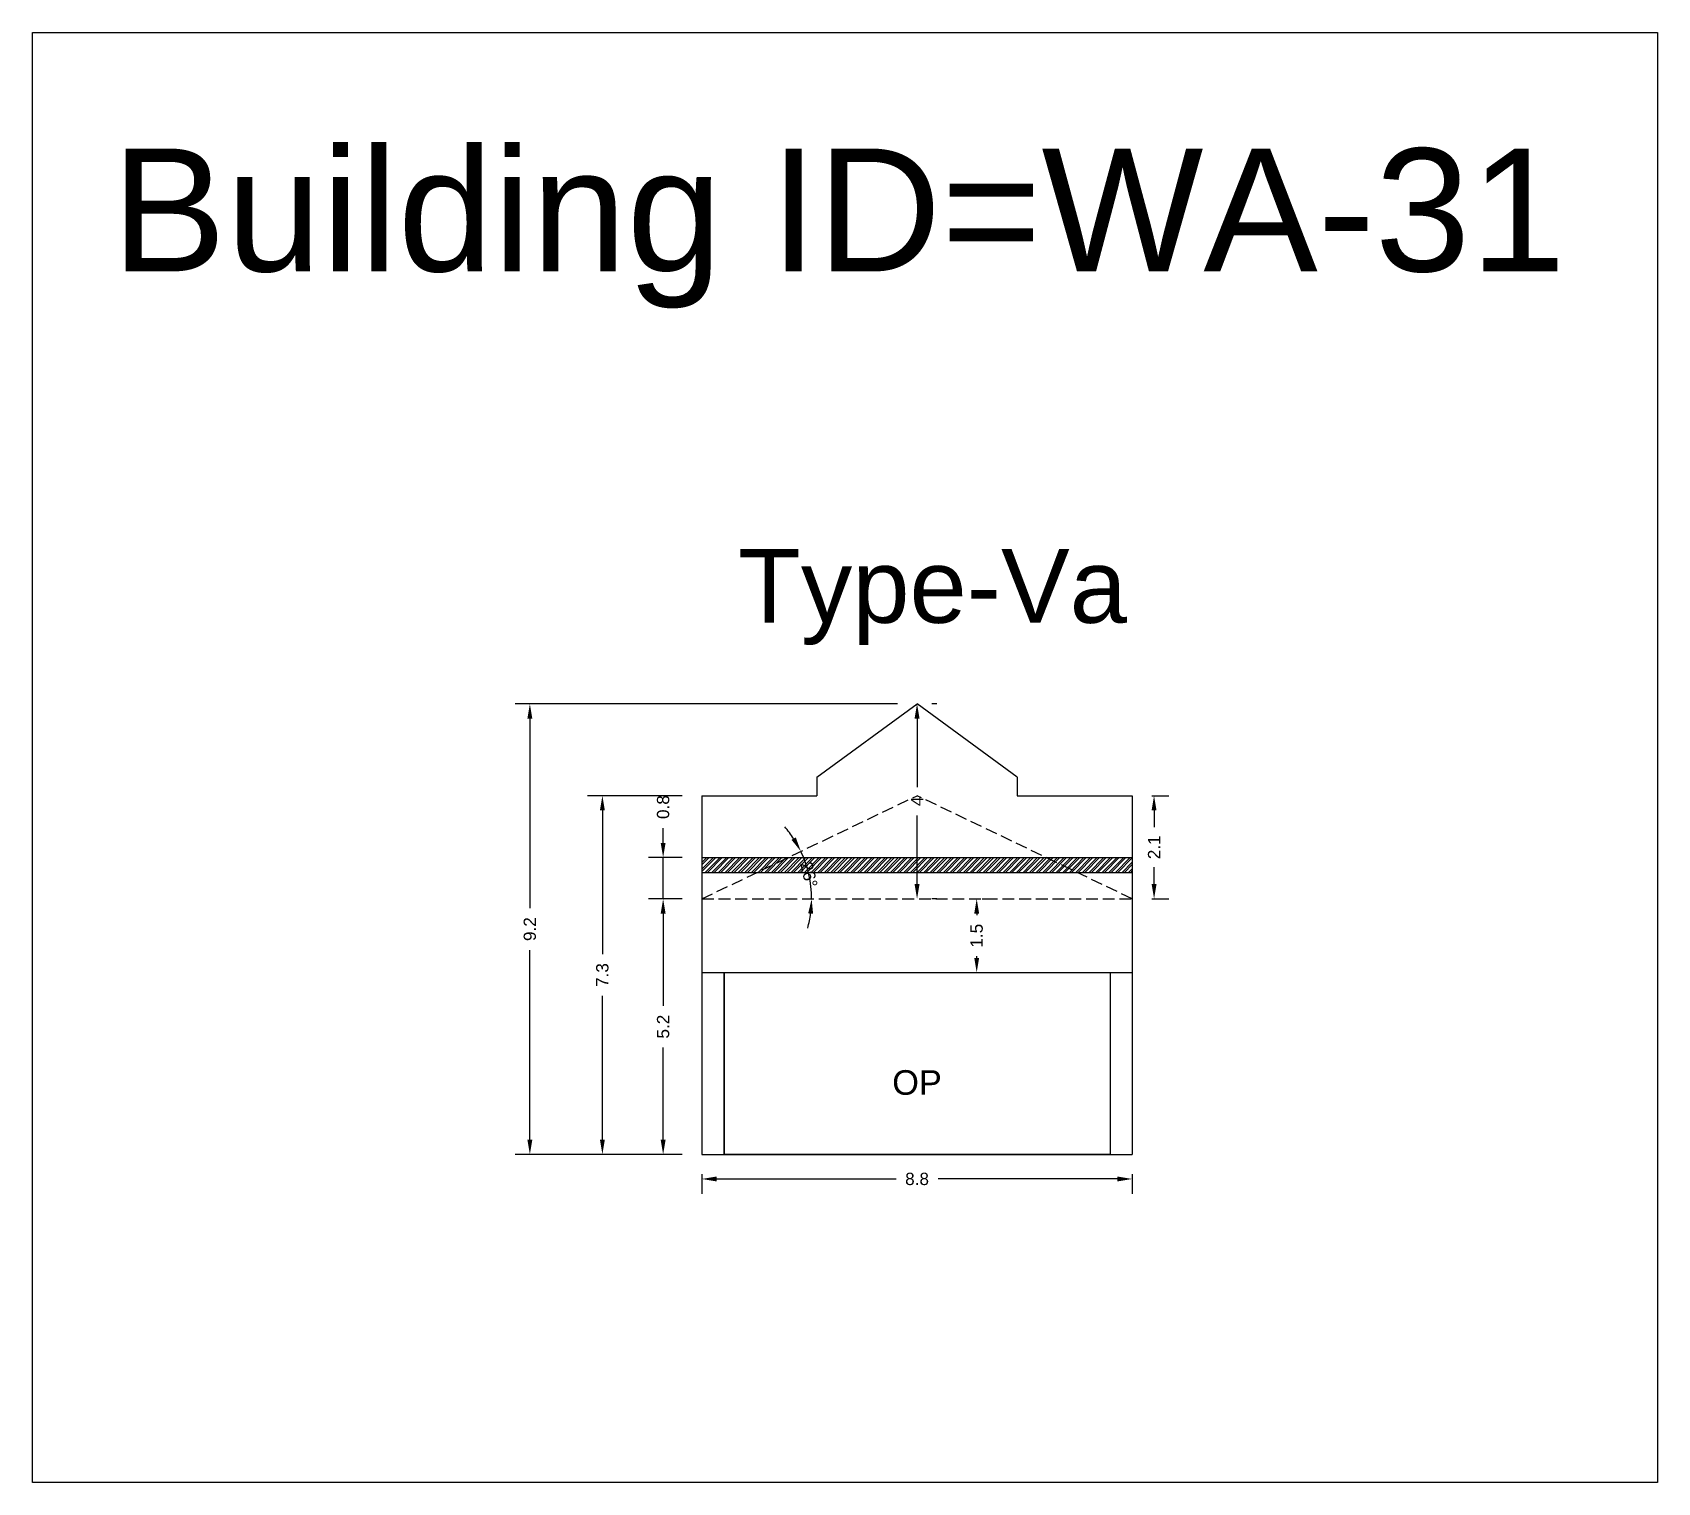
# Model space of a CAD drawing. Header units: metres. Extents: x 3416649 to 3417136, y -6712926 to -6712690.
# Drawn here: x 3416649.39 to 3416682.47, y -6712880.05 to -6712850.54 of the extents above; entities that cross this region are included whole.
import ezdxf

# ---------------------------------------------------------------- set-up
doc = ezdxf.new("R2010")
doc.units = ezdxf.units.M
doc.linetypes.add('ACAD_ISO02W100', pattern=[15, 12, -3])
doc.layers.add('Dotted', color=7, linetype='ACAD_ISO02W100', plot=False)
doc.styles.get("Standard").update_dxf_attribs({"font": 'arial.ttf'})
doc.dimstyles.new('ISO-25', dxfattribs={"dimtxt": 0.25, "dimasz": 0.3, "dimexe": 0.3, "dimexo": 0.4, "dimgap": 0.2, "dimtad": 0, "dimdec": 1, "dimdsep": 46, "dimtxsty": 'Standard', "dimcen": 2.5, "dimadec": 0, "dimazin": 0, "dimtfac": 1, "dimtdec": 1, "dimtmove": 0, "dimatfit": 3, "dimfxl": 1, "dimarcsym": 0})

# ---------------------------------------------------------------- blocks, each defined once
blk = doc.blocks.new('*D246')
at = {"color": 0, "lineweight": -2, "transparency": 16777216}
for p, q in [((3416662.613, -6712868.173), (3416661.924, -6712868.173)), ((3416662.224, -6712868.473), (3416662.224, -6712870.347)), ((3416662.224, -6712873.073), (3416662.224, -6712871.199)), ((3416662.613, -6712873.373), (3416661.924, -6712873.373))]:
    blk.add_line(p, q, dxfattribs=at)
at = {"color": 0, "transparency": 16777216}
for points in [[(3416662.174, -6712868.473), (3416662.274, -6712868.473), (3416662.224, -6712868.173)], [(3416662.174, -6712873.073), (3416662.274, -6712873.073), (3416662.224, -6712873.373)]]:
    blk.add_solid(points, dxfattribs=at)
at = {"layer": 'Defpoints', "color": 0, "transparency": 16777216}
for p in [(3416662.224, -6712868.173), (3416663.013, -6712868.173), (3416663.013, -6712873.373)]:
    blk.add_point(p, dxfattribs=at)
at = {"color": 0, "transparency": 16777216, "insert": (3416662.224, -6712870.773), "char_height": 0.25, "attachment_point": 5, "rotation": 90}
blk.add_mtext('5.2', dxfattribs=at)
blk = doc.blocks.new('*D247')
at = {"color": 0, "lineweight": -2, "transparency": 16777216}
for start, end in [(33.315, 41.0146), (360, 25.6155), (344.6009, 352.3005)]:
    blk.add_arc((3416663.013, -6712868.173), 2.234, start, end, dxfattribs=at)
at = {"color": 0, "transparency": 16777216}
for points in [[(3416664.924, -6712866.921), (3416664.837, -6712866.97), (3416665.028, -6712867.207)], [(3416665.177, -6712868.469), (3416665.277, -6712868.476), (3416665.247, -6712868.173)]]:
    blk.add_solid(points, dxfattribs=at)
at = {"layer": 'Defpoints', "color": 0, "transparency": 16777216}
for p in [(3416667.393, -6712866.073), (3416665.149, -6712867.517), (3416663.013, -6712868.173), (3416663.013, -6712868.173), (3416671.773, -6712868.173)]:
    blk.add_point(p, dxfattribs=at)
at = {"color": 0, "transparency": 16777216, "insert": (3416665.192, -6712867.678), "char_height": 0.25, "attachment_point": 5, "rotation": 282.8077}
blk.add_mtext('26°', dxfattribs=at)
blk = doc.blocks.new('*D248')
at = {"color": 0, "lineweight": -2, "transparency": 16777216}
for p, q in [((3416662.224, -6712867.033), (3416662.224, -6712866.733)), ((3416662.613, -6712867.333), (3416661.924, -6712867.333)), ((3416662.224, -6712868.173), (3416662.224, -6712867.333)), ((3416662.613, -6712868.173), (3416661.924, -6712868.173)), ((3416662.224, -6712868.473), (3416662.224, -6712868.773))]:
    blk.add_line(p, q, dxfattribs=at)
at = {"color": 0, "transparency": 16777216}
for points in [[(3416662.174, -6712867.033), (3416662.274, -6712867.033), (3416662.224, -6712867.333)], [(3416662.174, -6712868.473), (3416662.274, -6712868.473), (3416662.224, -6712868.173)]]:
    blk.add_solid(points, dxfattribs=at)
at = {"layer": 'Defpoints', "color": 0, "transparency": 16777216}
for p in [(3416662.224, -6712867.333), (3416663.013, -6712867.333), (3416663.013, -6712868.173)]:
    blk.add_point(p, dxfattribs=at)
at = {"color": 0, "transparency": 16777216, "insert": (3416662.224, -6712866.305), "char_height": 0.25, "attachment_point": 5, "rotation": 90}
blk.add_mtext('0.8', dxfattribs=at)
blk = doc.blocks.new('*D249')
at = {"color": 0, "lineweight": -2, "transparency": 16777216}
for p, q in [((3416667.393, -6712864.503), (3416667.393, -6712865.901)), ((3416667.793, -6712864.203), (3416667.693, -6712864.203)), ((3416667.393, -6712867.873), (3416667.393, -6712866.474)), ((3416667.793, -6712868.173), (3416667.693, -6712868.173))]:
    blk.add_line(p, q, dxfattribs=at)
at = {"color": 0, "transparency": 16777216}
for points in [[(3416667.343, -6712864.503), (3416667.443, -6712864.503), (3416667.393, -6712864.203)], [(3416667.343, -6712867.873), (3416667.443, -6712867.873), (3416667.393, -6712868.173)]]:
    blk.add_solid(points, dxfattribs=at)
at = {"layer": 'Defpoints', "color": 0, "transparency": 16777216}
for p in [(3416667.393, -6712864.203), (3416667.393, -6712868.173), (3416667.393, -6712868.173)]:
    blk.add_point(p, dxfattribs=at)
at = {"color": 0, "transparency": 16777216, "insert": (3416667.393, -6712866.188), "char_height": 0.25, "attachment_point": 5, "rotation": 90}
blk.add_mtext('4', dxfattribs=at)
blk = doc.blocks.new('*D250')
at = {"color": 0, "lineweight": -2, "transparency": 16777216}
for p, q in [((3416672.173, -6712866.073), (3416672.518, -6712866.073)), ((3416672.218, -6712866.373), (3416672.218, -6712866.717)), ((3416672.218, -6712867.873), (3416672.218, -6712867.528)), ((3416672.173, -6712868.173), (3416672.518, -6712868.173))]:
    blk.add_line(p, q, dxfattribs=at)
at = {"color": 0, "transparency": 16777216}
for points in [[(3416672.168, -6712866.373), (3416672.268, -6712866.373), (3416672.218, -6712866.073)], [(3416672.168, -6712867.873), (3416672.268, -6712867.873), (3416672.218, -6712868.173)]]:
    blk.add_solid(points, dxfattribs=at)
at = {"layer": 'Defpoints', "color": 0, "transparency": 16777216}
for p in [(3416671.773, -6712866.073), (3416672.218, -6712866.073), (3416671.773, -6712868.173)]:
    blk.add_point(p, dxfattribs=at)
at = {"color": 0, "transparency": 16777216, "insert": (3416672.218, -6712867.123), "char_height": 0.25, "attachment_point": 5, "rotation": 90}
blk.add_mtext('2.1', dxfattribs=at)
blk = doc.blocks.new('*D251')
at = {"color": 0, "lineweight": -2, "transparency": 16777216}
for p, q in [((3416662.613, -6712866.073), (3416660.687, -6712866.073)), ((3416660.987, -6712866.373), (3416660.987, -6712869.296)), ((3416660.987, -6712873.073), (3416660.987, -6712870.149)), ((3416662.613, -6712873.373), (3416660.687, -6712873.373))]:
    blk.add_line(p, q, dxfattribs=at)
at = {"color": 0, "transparency": 16777216}
for points in [[(3416660.937, -6712866.373), (3416661.037, -6712866.373), (3416660.987, -6712866.073)], [(3416660.937, -6712873.073), (3416661.037, -6712873.073), (3416660.987, -6712873.373)]]:
    blk.add_solid(points, dxfattribs=at)
at = {"layer": 'Defpoints', "color": 0, "transparency": 16777216}
for p in [(3416660.987, -6712866.073), (3416663.013, -6712866.073), (3416663.013, -6712873.373)]:
    blk.add_point(p, dxfattribs=at)
at = {"color": 0, "transparency": 16777216, "insert": (3416660.987, -6712869.723), "char_height": 0.25, "attachment_point": 5, "rotation": 90}
blk.add_mtext('7.3', dxfattribs=at)
blk = doc.blocks.new('*D252')
at = {"color": 0, "lineweight": -2, "transparency": 16777216}
for p, q in [((3416666.993, -6712864.203), (3416659.211, -6712864.203)), ((3416659.511, -6712864.503), (3416659.511, -6712868.362)), ((3416659.511, -6712873.073), (3416659.511, -6712869.214)), ((3416662.613, -6712873.373), (3416659.211, -6712873.373))]:
    blk.add_line(p, q, dxfattribs=at)
at = {"color": 0, "transparency": 16777216}
for points in [[(3416659.461, -6712864.503), (3416659.561, -6712864.503), (3416659.511, -6712864.203)], [(3416659.461, -6712873.073), (3416659.561, -6712873.073), (3416659.511, -6712873.373)]]:
    blk.add_solid(points, dxfattribs=at)
at = {"layer": 'Defpoints', "color": 0, "transparency": 16777216}
for p in [(3416659.511, -6712864.203), (3416667.393, -6712864.203), (3416663.013, -6712873.373)]:
    blk.add_point(p, dxfattribs=at)
at = {"color": 0, "transparency": 16777216, "insert": (3416659.511, -6712868.788), "char_height": 0.25, "attachment_point": 5, "rotation": 90}
blk.add_mtext('9.2', dxfattribs=at)
blk = doc.blocks.new('*D253')
at = {"color": 0, "lineweight": -2, "transparency": 16777216}
for p, q in [((3416668.607, -6712868.473), (3416668.607, -6712868.506)), ((3416668.719, -6712868.173), (3416668.907, -6712868.173)), ((3416668.607, -6712869.373), (3416668.607, -6712869.34)), ((3416668.719, -6712869.673), (3416668.907, -6712869.673))]:
    blk.add_line(p, q, dxfattribs=at)
at = {"color": 0, "transparency": 16777216}
for points in [[(3416668.557, -6712868.473), (3416668.657, -6712868.473), (3416668.607, -6712868.173)], [(3416668.557, -6712869.373), (3416668.657, -6712869.373), (3416668.607, -6712869.673)]]:
    blk.add_solid(points, dxfattribs=at)
at = {"layer": 'Defpoints', "color": 0, "transparency": 16777216}
for p in [(3416668.319, -6712868.173), (3416668.607, -6712868.173), (3416668.319, -6712869.673)]:
    blk.add_point(p, dxfattribs=at)
at = {"color": 0, "transparency": 16777216, "insert": (3416668.607, -6712868.923), "char_height": 0.25, "attachment_point": 5, "rotation": 90}
blk.add_mtext('1.5', dxfattribs=at)
blk = doc.blocks.new('*D254')
at = {"color": 0, "lineweight": -2, "transparency": 16777216}
for p, q in [((3416663.013, -6712873.773), (3416663.013, -6712874.173)), ((3416671.773, -6712873.773), (3416671.773, -6712874.173)), ((3416663.313, -6712873.873), (3416666.965, -6712873.873)), ((3416671.473, -6712873.873), (3416667.821, -6712873.873))]:
    blk.add_line(p, q, dxfattribs=at)
at = {"color": 0, "transparency": 16777216}
for points in [[(3416663.313, -6712873.823), (3416663.313, -6712873.923), (3416663.013, -6712873.873)], [(3416671.473, -6712873.823), (3416671.473, -6712873.923), (3416671.773, -6712873.873)]]:
    blk.add_solid(points, dxfattribs=at)
at = {"layer": 'Defpoints', "color": 0, "transparency": 16777216}
for p in [(3416663.013, -6712873.373), (3416671.773, -6712873.373), (3416671.773, -6712873.873)]:
    blk.add_point(p, dxfattribs=at)
at = {"color": 0, "transparency": 16777216, "insert": (3416667.393, -6712873.873), "char_height": 0.25, "attachment_point": 5}
blk.add_mtext('8.8', dxfattribs=at)

msp = doc.modelspace()

# ---------------------------------------------------------------- hatches: boundary and pattern name
h = msp.add_hatch()
h.set_pattern_fill('ANSI32', color=256, scale=0.01)
h.set_pattern_definition([(45, (-503.21863, -33.46772), (-0.067351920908, 0.067351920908), []), (45, (-503.173725, -33.46772), (-0.067351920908, 0.067351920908), [])])
h.paths.add_polyline_path([(3416670.021, -6712867.333), (3416664.765, -6712867.333), (3416664.14, -6712867.633), (3416670.647, -6712867.633)])
h.paths.add_polyline_path([(3416671.773, -6712867.333), (3416670.021, -6712867.333), (3416670.647, -6712867.633), (3416671.773, -6712867.633)])
h.paths.add_polyline_path([(3416664.765, -6712867.333), (3416663.013, -6712867.333), (3416663.013, -6712867.633), (3416664.14, -6712867.633)])

# ---------------------------------------------------------------- linework, layer by layer
for points in [[(3416649.386, -6712850.542), (3416682.467, -6712850.542), (3416682.467, -6712880.049), (3416649.386, -6712880.049)], [(3416663.463, -6712869.673), (3416671.323, -6712869.673), (3416671.323, -6712873.373), (3416663.463, -6712873.373)]]:
    msp.add_lwpolyline(points, close=True)
for points in [[(3416665.353, -6712865.693), (3416667.393, -6712864.203)], [(3416669.433, -6712865.693), (3416667.393, -6712864.203)], [(3416665.353, -6712865.693), (3416665.353, -6712866.073)], [(3416669.433, -6712865.693), (3416669.433, -6712866.073)], [(3416663.013, -6712866.073), (3416665.353, -6712866.073)], [(3416663.013, -6712866.073), (3416663.013, -6712873.373)], [(3416669.433, -6712866.073), (3416671.773, -6712866.073)], [(3416671.773, -6712866.073), (3416671.773, -6712873.373)], [(3416663.013, -6712867.333), (3416671.773, -6712867.333)], [(3416663.013, -6712867.633), (3416671.773, -6712867.633)], [(3416663.013, -6712869.673), (3416671.773, -6712869.673)], [(3416663.463, -6712869.673), (3416663.463, -6712873.373)], [(3416671.323, -6712869.673), (3416671.323, -6712873.373)], [(3416663.013, -6712873.373), (3416671.773, -6712873.373)]]:
    msp.add_lwpolyline(points)
at = {"layer": 'Dotted', "ltscale": 0.02}
for points in [[(3416663.013, -6712868.173), (3416667.393, -6712866.073)], [(3416671.773, -6712868.173), (3416667.393, -6712866.073)], [(3416663.013, -6712868.173), (3416671.773, -6712868.173)]]:
    msp.add_lwpolyline(points, dxfattribs=at)

# ---------------------------------------------------------------- texts
at = {"attachment_point": 1}
for s, heights, insert, char_height in [('Building ID=WA-31', [0.517], (3416650.999, -6712852.903), 2.5), ('Type-Va ', [0.517], (3416663.747, -6712861.055), 1.5), ('OP', [0], (3416666.888, -6712871.659), 0.5)]:
    msp.add_mtext_dynamic_manual_height_columns(s, width=67.86454, gutter_width=12.5, heights=heights, dxfattribs=dict(at, insert=insert, char_height=char_height))

# ---------------------------------------------------------------- dimensions: what is measured, and where the dimension line sits
for base, p1, p2, picture, middle in [((3416659.511, -6712864.203), (3416663.013, -6712873.373), (3416667.393, -6712864.203), '*D252', (3416659.511, -6712868.788)), ((3416667.393, -6712868.173), (3416667.393, -6712864.203), (3416667.393, -6712868.173), '*D249', (3416667.393, -6712866.188)), ((3416660.987, -6712866.073), (3416663.013, -6712873.373), (3416663.013, -6712866.073), '*D251', (3416660.987, -6712869.723)), ((3416662.224, -6712867.333), (3416663.013, -6712868.173), (3416663.013, -6712867.333), '*D248', (3416662.224, -6712866.305)), ((3416672.218, -6712866.073), (3416671.773, -6712868.173), (3416671.773, -6712866.073), '*D250', (3416672.218, -6712867.123)), ((3416662.224, -6712868.173), (3416663.013, -6712873.373), (3416663.013, -6712868.173), '*D246', (3416662.224, -6712870.773))]:
    dim = msp.add_linear_dim(base=base, p1=p1, p2=p2, angle=90, dimstyle='ISO-25')
    dim.commit()
    dim.dimension.update_dxf_attribs({"geometry": picture, "text_midpoint": middle})
dim = msp.add_angular_dim_2l(base=(3416665.149, -6712867.517), line1=((3416663.013, -6712868.173), (3416667.393, -6712866.073)), line2=((3416663.013, -6712868.173), (3416671.773, -6712868.173)), dimstyle='ISO-25')
dim.commit()
dim.dimension.update_dxf_attribs({"geometry": '*D247', "text_midpoint": (3416665.192, -6712867.678), "dimtype": 162})
dim = msp.add_linear_dim(base=(3416668.607, -6712868.173), p1=(3416668.319, -6712869.673), p2=(3416668.319, -6712868.173), angle=90, dimstyle='ISO-25')
dim.commit()
dim.dimension.update_dxf_attribs({"geometry": '*D253', "text_midpoint": (3416668.607, -6712868.923), "dimtype": 160})
dim = msp.add_linear_dim(base=(3416671.773, -6712873.873), p1=(3416663.013, -6712873.373), p2=(3416671.773, -6712873.373), dimstyle='ISO-25')
dim.commit()
dim.dimension.update_dxf_attribs({"geometry": '*D254', "text_midpoint": (3416667.393, -6712873.873)})

doc.saveas('drawing.dxf')
